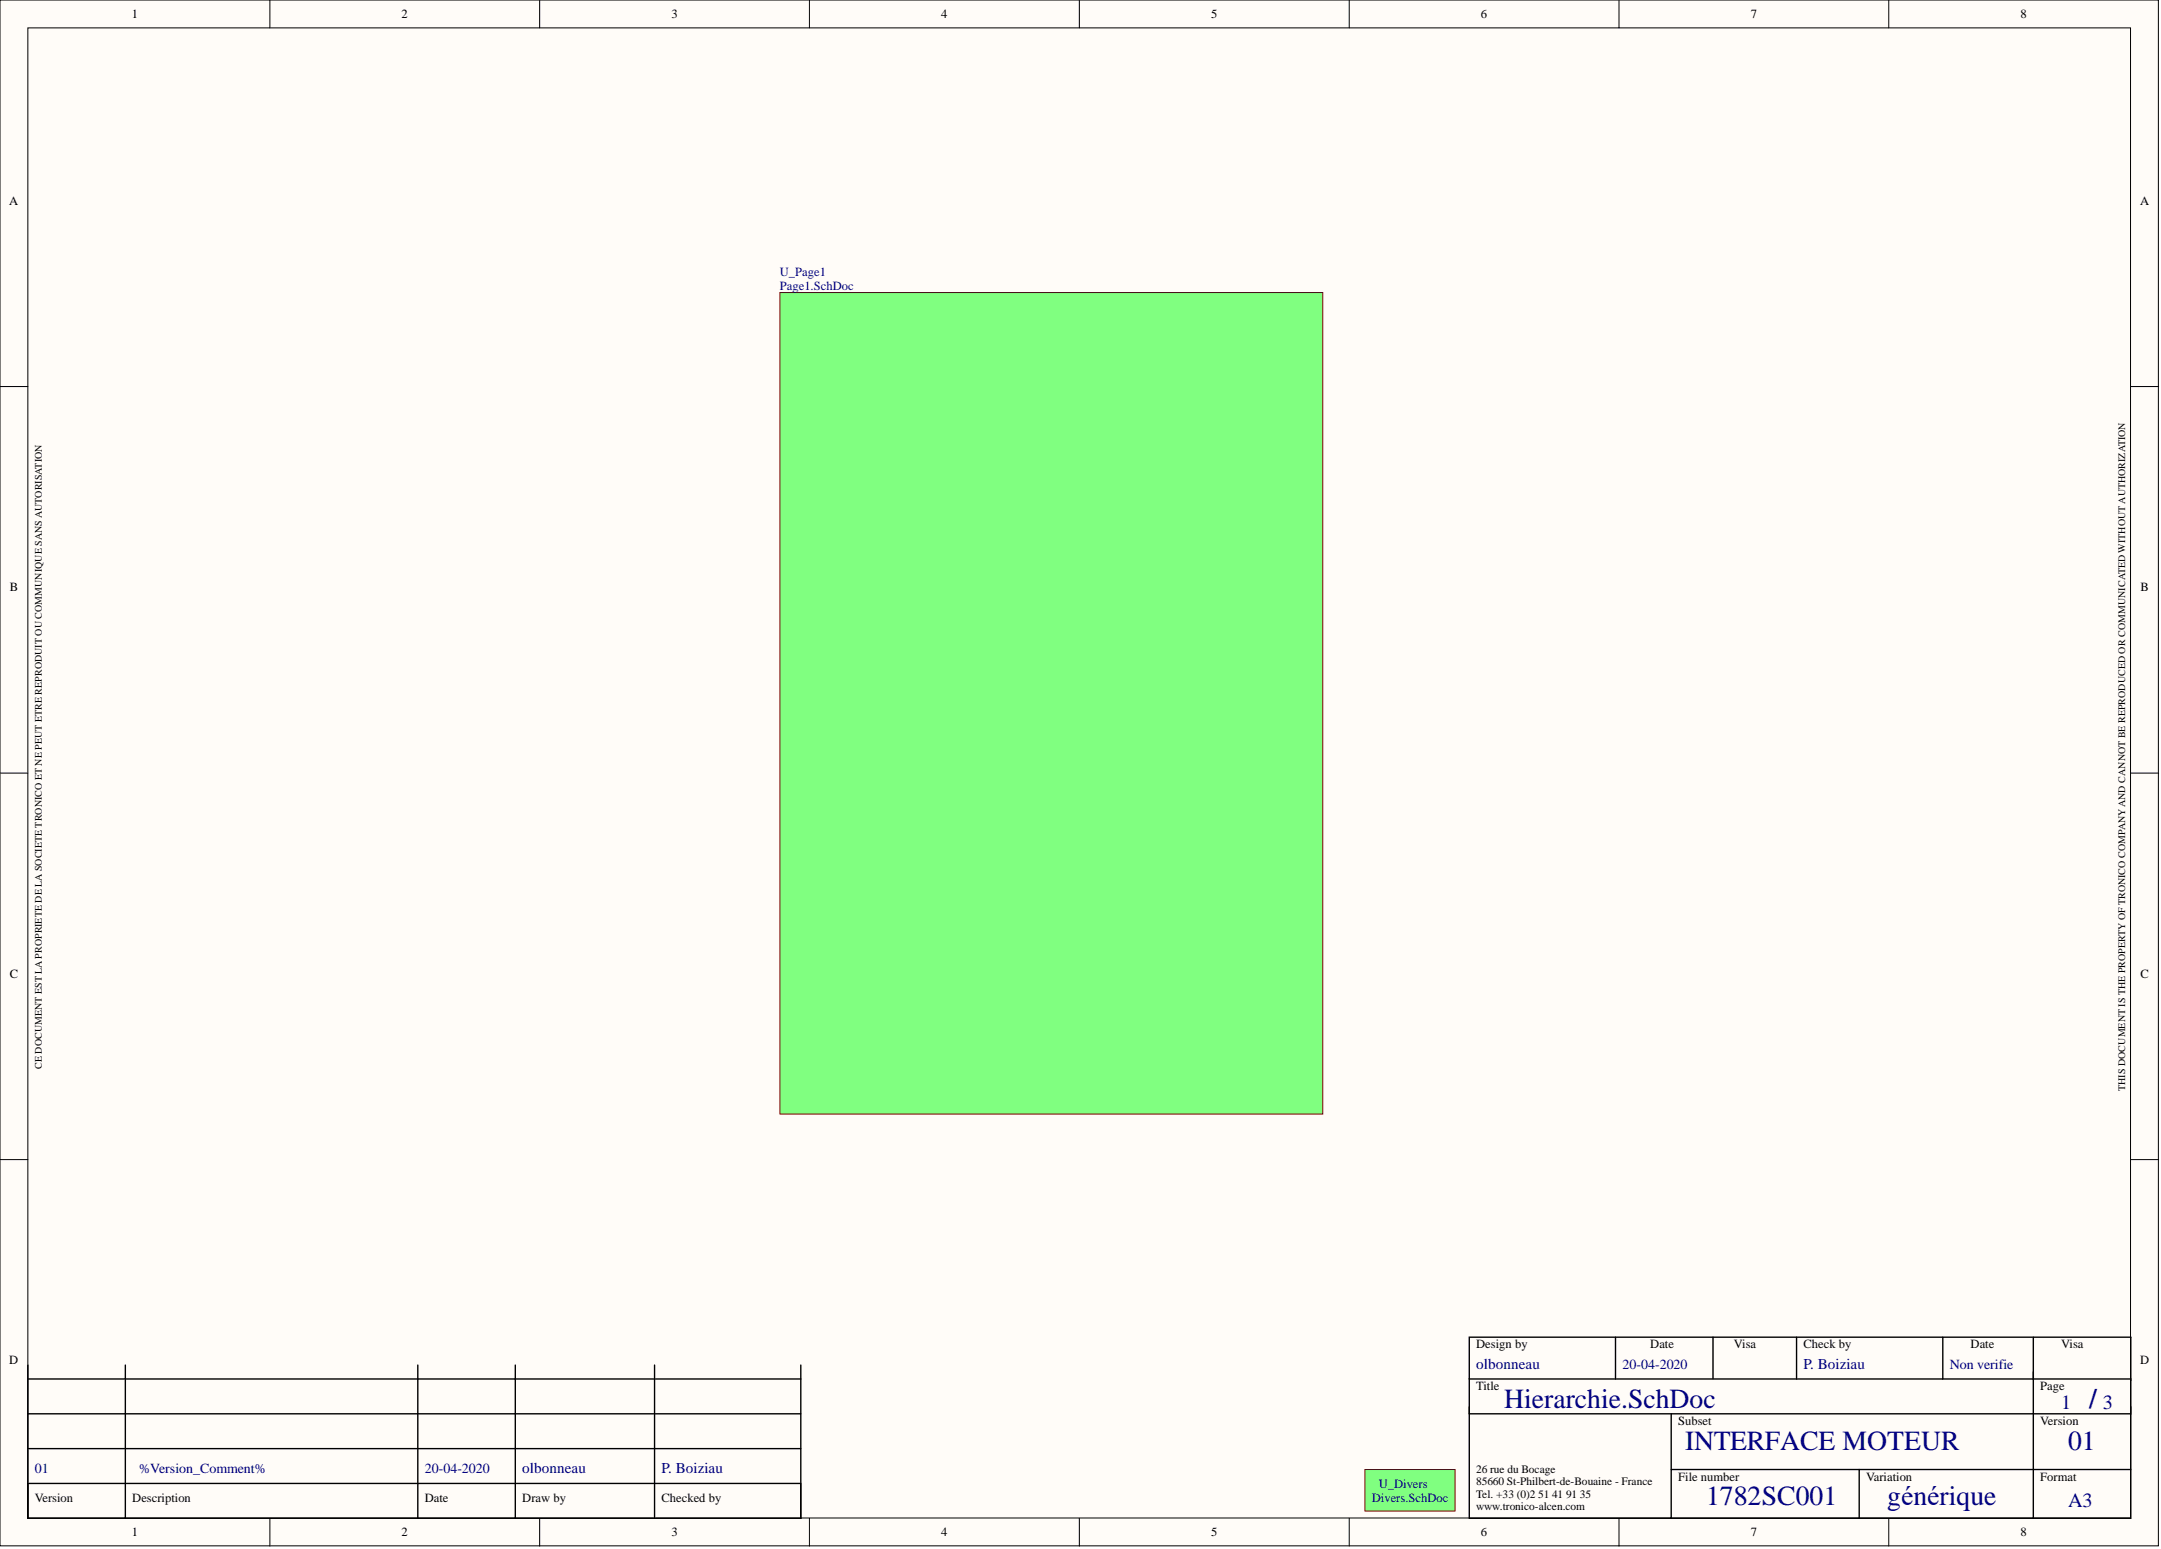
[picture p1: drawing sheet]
<svg xmlns="http://www.w3.org/2000/svg" width="393mm" height="282mm" viewBox="0 0 393 282" stroke-linecap="round" stroke-linejoin="round" font-family="sans-serif">
<defs><g id="words">
<g font-size="5" fill="#000080">
<text x="273.8" y="256.2">Hierarchie.SchDoc</text>
<text x="380.2" y="256.2">/</text>
<text x="306.7" y="263.8">INTERFACE MOTEUR</text>
<text x="376.4" y="263.8">01</text>
<text x="310.5" y="273.9">1782SC001</text>
<text x="343.5" y="273.9">générique</text>
</g>
<g font-size="3.7" fill="#000080">
<text x="375.2" y="256.5">1</text>
<text x="382.8" y="256.5">3</text>
<text x="376.4" y="274.2">A3</text>
</g>
<g font-size="2.7" fill="#000080">
<text x="268.7" y="249.1">olbonneau</text>
<text x="328.3" y="249.1">P. Boiziau</text>
<text x="95.1" y="268.1">olbonneau</text>
<text x="120.4" y="268.1">P. Boiziau</text>
</g>
<g font-size="2.5" fill="#000080">
<text x="295.3" y="249.1">20-04-2020</text>
<text x="354.9" y="249.1">Non verifie</text>
<text x="6.3" y="268.1">01</text>
<text x="25.3" y="268.1">%Version_Comment%</text>
<text x="77.3" y="268.1">20-04-2020</text>
</g>
<g font-size="2.3">
<text x="24" y="3.3">1</text>
<text x="73.1" y="3.3">2</text>
<text x="122.2" y="3.3">3</text>
<text x="171.3" y="3.3">4</text>
<text x="220.5" y="3.3">5</text>
<text x="269.6" y="3.3">6</text>
<text x="318.7" y="3.3">7</text>
<text x="367.8" y="3.3">8</text>
<text x="1.7" y="37.2">A</text>
<text x="389.5" y="37.2">A</text>
<text x="1.8" y="107.6">B</text>
<text x="389.6" y="107.6">B</text>
<text x="1.8" y="177.9">C</text>
<text x="389.6" y="177.9">C</text>
<text x="268.7" y="245.4">Design by</text>
<text x="300.4" y="245.4">Date</text>
<text x="315.6" y="245.4">Visa</text>
<text x="328.3" y="245.4">Check by</text>
<text x="358.7" y="245.4">Date</text>
<text x="375.2" y="245.4">Visa</text>
<text x="1.7" y="248.2">D</text>
<text x="389.5" y="248.2">D</text>
<text x="268.7" y="253">Title</text>
<text x="371.4" y="253">Page</text>
<text x="305.5" y="259.3">Subset</text>
<text x="371.4" y="259.3">Version</text>
<text x="305.5" y="269.4">File number</text>
<text x="339.7" y="269.4">Variation</text>
<text x="371.4" y="269.4">Format</text>
<text x="6.3" y="273.2">Version</text>
<text x="24.1" y="273.2">Description</text>
<text x="77.3" y="273.2">Date</text>
<text x="95.1" y="273.2">Draw by</text>
<text x="120.4" y="273.2">Checked by</text>
<text x="24" y="279.6">1</text>
<text x="73.1" y="279.6">2</text>
<text x="122.2" y="279.6">3</text>
<text x="171.3" y="279.6">4</text>
<text x="220.5" y="279.6">5</text>
<text x="269.6" y="279.6">6</text>
<text x="318.7" y="279.6">7</text>
<text x="367.8" y="279.6">8</text>
</g>
<g font-size="2.3" fill="#000080">
<text x="142" y="50.2">U_Page1</text>
<text x="142" y="52.7">Page1.SchDoc</text>
<text x="249.7" y="273.2">Divers.SchDoc</text>
<text x="251" y="270.7">U_Divers</text>
</g>
<g font-size="2.1">
<text x="268.7" y="268">26 rue du Bocage</text>
<text x="268.7" y="270.2">85660 St-Philbert-de-Bouaine - France</text>
<text x="268.7" y="272.5">Tel. +33 (0)2</text>
<text x="268.7" y="274.8">www.tronico-alcen.com</text>
<text x="280" y="272.5">51</text>
<text x="282.5" y="272.5">41</text>
<text x="285" y="272.5">91</text>
<text x="287.6" y="272.5">35</text>
</g>
<g font-size="1.8">
<text x="7.6" y="194.5" transform="rotate(-90 7.6 194.5)">CE DOCUMENT EST LA PROPRIETE DE LA SOCIETE TRONICO ET NE PEUT ETRE REPRODUIT OU COMMUNIQUE SANS AUTORISATION</text>
<text x="386.8" y="198.5" transform="rotate(-90 386.8 198.5)">THIS DOCUMENT IS THE PROPERTY OF TRONICO COMPANYAND CANNOT BE REPRODUCED OR COMMUNICATED WITHOUT AUTHORIZATION</text>
</g>
</g></defs>
<g fill="#fffcf8" stroke="#000" stroke-width=".18">
<path d="M0 0h392.9v281.3h-392.9z"/>
<path d="M5.1 5.1h382.7v271.1h-382.7z"/>
</g>
<g fill="none" stroke="#000" stroke-width=".18">
<path d="M49.1 0v5.1M98.2 0v5.1M147.3 0v5.1M196.5 0v5.1M245.6 0v5.1M294.7 0v5.1M343.8 0v5.1M0 70.3h5.1M387.9 70.3h5M0 140.7h5.1M387.9 140.7h5M0 211h5.1"/>
<path d="M387.9 211h5M49.1 276.3v5M98.2 276.3v5M147.3 276.3v5M196.5 276.3v5M245.6 276.3v5M294.7 276.3v5M343.8 276.3v5"/>
</g>
<g fill="none" stroke="#000" stroke-width=".25">
<path d="M5.1 248.4v27.9h140.7v-6.4h-140.7M5.1 257.3h140.7M5.1 250.9h140.7M22.8 248.4v27.9M76 248.4v27.9M93.8 248.4v27.9M119.1 248.4v27.9M145.8 248.4v27.9M267.4 256v20.3h36.8v-19M267.4 250.9v-7.6h120.5v7.9M267.4 250.9h120.5v6.4h-120.5zM294.1 243.3v7.6"/>
<path d="M311.8 243.3v7.6M327 243.3v7.6M353.6 243.3v7.6M370.1 243.3v33M387.9 256v20.3h-83.7M5.1 263.6h140.7M304.2 267.4h83.7M338.4 267.4v8.9"/>
</g>
<g fill="#80ff80" stroke="#800000" stroke-width=".18">
<path d="M248.4 267.4h16.5v7.6h-16.5z"/>
<path d="M142 53.2h98.8v149.5h-98.8z"/>
</g>
<use href="#words"/>
</svg>
